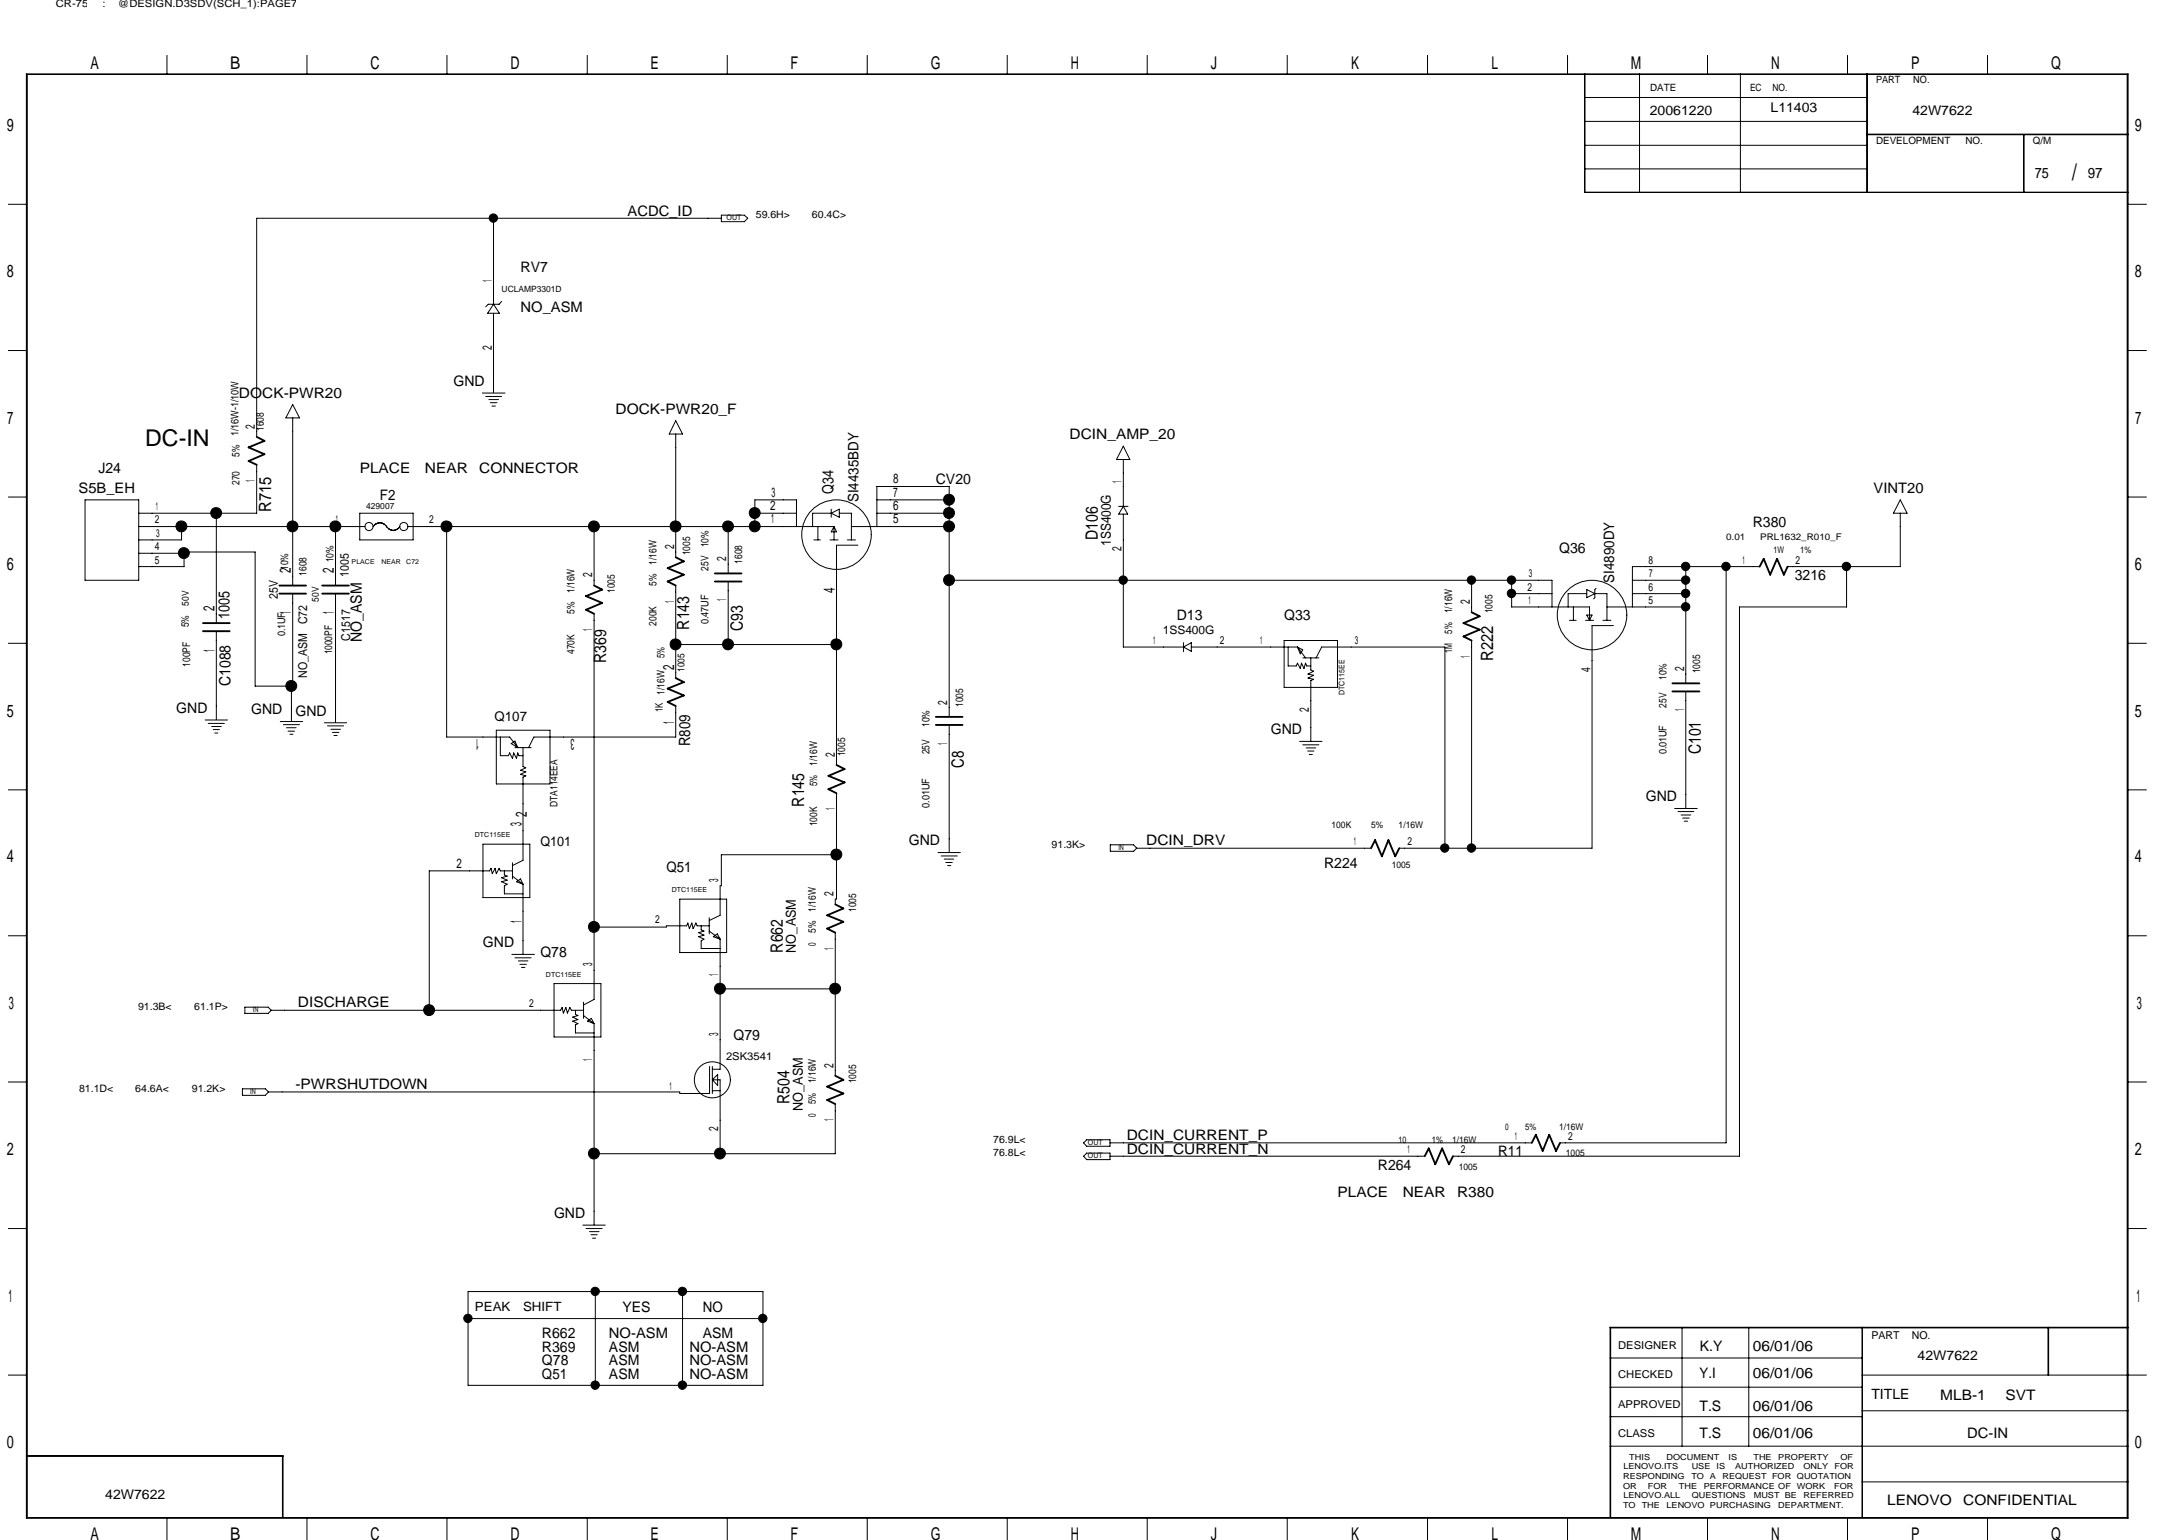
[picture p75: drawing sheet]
<svg xmlns="http://www.w3.org/2000/svg" width="297mm" height="210mm" viewBox="0 0 297 210" stroke-linecap="round" stroke-linejoin="round" font-family="sans-serif">
<defs><g id="words">
<g font-size="3.1">
<text x="282.6" y="24.6">/</text>
<text x="19.8" y="60.8">DC-IN</text>
</g>
<g font-size="2.4">
<text x="12.4" y="9.4">A</text>
<text x="31.4" y="9.4">B</text>
<text x="50.5" y="9.4">C</text>
<text x="69.6" y="9.4">D</text>
<text x="88.7" y="9.4">E</text>
<text x="107.8" y="9.4">F</text>
<text x="127" y="9.4">G</text>
<text x="146" y="9.4">H</text>
<text x="165.1" y="9.4">J</text>
<text x="184.3" y="9.4">K</text>
<text x="203.4" y="9.4">L</text>
<text x="222.4" y="9.4">M</text>
<text x="241.6" y="9.4">N</text>
<text x="260.6" y="9.4">P</text>
<text x="279.7" y="9.4">Q</text>
<text x=".9" y="17.9">9</text>
<text x="291.2" y="17.9">9</text>
<text x=".9" y="37.8">8</text>
<text x="291.2" y="37.8">8</text>
<text x="1" y="57.8">7</text>
<text x="291.2" y="57.8">7</text>
<text x=".9" y="77.8">6</text>
<text x="291.2" y="77.8">6</text>
<text x=".9" y="97.7">5</text>
<text x="291.2" y="97.7">5</text>
<text x=".9" y="117.6">4</text>
<text x="291.2" y="117.6">4</text>
<text x="1.2" y="137.6">3</text>
<text x="291.4" y="137.6">3</text>
<text x=".9" y="157.5">2</text>
<text x="291.2" y="157.5">2</text>
<text x="1.1" y="177.5">1</text>
<text x="291.4" y="177.5">1</text>
<text x=".9" y="197.4">0</text>
<text x="291.2" y="197.4">0</text>
<text x="12.4" y="210">A</text>
<text x="31.4" y="210">B</text>
<text x="50.5" y="210">C</text>
<text x="69.6" y="210">D</text>
<text x="127" y="210">G</text>
<text x="146" y="210">H</text>
<text x="184.3" y="210">K</text>
<text x="203.4" y="210">L</text>
<text x="222.4" y="210">M</text>
<text x="241.6" y="210">N</text>
<text x="260.6" y="210">P</text>
<text x="279.7" y="210">Q</text>
<text x="88.7" y="210">E</text>
<text x="107.8" y="210">F</text>
<text x="165.1" y="210">J</text>
</g>
<g font-size="2.3">
<text x="37" y="69.8" transform="rotate(-90 37 69.8)">R715</text>
<text x="149.7" y="73.6" transform="rotate(-90 149.7 73.6)">D106</text>
<text x="94" y="85.9" transform="rotate(-90 94 85.9)">R143</text>
<text x="101.3" y="86.1" transform="rotate(-90 101.3 86.1)">C93</text>
<text x="82.7" y="90.4" transform="rotate(-90 82.7 90.4)">R369</text>
<text x="203.6" y="90.1" transform="rotate(-90 203.6 90.1)">R222</text>
<text x="131.4" y="104.7" transform="rotate(-90 131.4 104.7)">C8</text>
<text x="231.9" y="102.9" transform="rotate(-90 231.9 102.9)">C101</text>
<text x="109.7" y="110" transform="rotate(-90 109.7 110)">R145</text>
<text x="106.8" y="129.9" transform="rotate(-90 106.8 129.9)">R662</text>
<text x="107.7" y="150.5" transform="rotate(-90 107.7 150.5)">R504</text>
</g>
<g font-size="2.1">
<text x="113.7" y="67.4" transform="rotate(-90 113.7 67.4)">Q34</text>
<text x="29.2" y="83.3" transform="rotate(-90 29.2 83.3)">2</text>
<text x="39.7" y="83.8" transform="rotate(-90 39.7 83.8)">1</text>
<text x="39.7" y="78.2" transform="rotate(-90 39.7 78.2)">2</text>
<text x="45.5" y="83.8" transform="rotate(-90 45.5 83.8)">1</text>
<text x="45.5" y="78.2" transform="rotate(-90 45.5 78.2)">2</text>
<text x="113.9" y="80.9" transform="rotate(-90 113.9 80.9)">4</text>
<text x="29.2" y="88.9" transform="rotate(-90 29.2 88.9)">1</text>
<text x="31.3" y="84.4" transform="rotate(-90 31.3 84.4)">1005</text>
<text x="49.4" y="87.5" transform="rotate(-90 49.4 87.5)">NO_ASM</text>
<text x="31.5" y="93.6" transform="rotate(-90 31.5 93.6)">C1088</text>
<text x="91.9" y="91.4" transform="rotate(-90 91.9 91.4)">2</text>
<text x="65.3" y="100.8" transform="rotate(180 65.3 100.8)">1</text>
<text x="78.4" y="100.8" transform="rotate(180 78.4 100.8)">3</text>
<text x="91.9" y="98.8" transform="rotate(-90 91.9 98.8)">1</text>
<text x="94.1" y="101.8" transform="rotate(-90 94.1 101.8)">R809</text>
<text x="71.1" y="112.7" transform="rotate(-90 71.1 112.7)">3</text>
<text x="71.8" y="111.4" transform="rotate(-90 71.8 111.4)">2</text>
<text x="71.1" y="125.8" transform="rotate(-90 71.1 125.8)">1</text>
</g>
<g font-size="2">
<text x="85.6" y="29.4">ACDC_ID</text>
<text x="277.5" y="24.3">75</text>
<text x="284.7" y="24.3">97</text>
<text x="71" y="37.1">RV7</text>
<text x="71" y="42.5">NO_ASM</text>
<text x="61.8" y="52.6">GND</text>
<text x="32.6" y="54.3">DOCK-PWR20</text>
<text x="83.9" y="56.4">DOCK-PWR20_F</text>
<text x="145.9" y="59.9">DCIN_AMP_20</text>
<text x="13.4" y="64.5">J24</text>
<text x="49.1" y="64.5">PLACE</text>
<text x="58" y="64.5">NEAR</text>
<text x="65.4" y="64.5">CONNECTOR</text>
<text x="127.6" y="66">CV20</text>
<text x="10.7" y="67.2">S5B_EH</text>
<text x="51.8" y="68.2">F2</text>
<text x="117.1" y="68.5" transform="rotate(-90 117.1 68.5)">SI4435BDY</text>
<text x="239.1" y="71.8">R380</text>
<text x="255.5" y="67.2">VINT20</text>
<text x="212.6" y="75.4">Q36</text>
<text x="220.1" y="79.5" transform="rotate(-90 220.1 79.5)">SI4890DY</text>
<text x="244.8" y="79.1">3216</text>
<text x="160.5" y="84.6">D13</text>
<text x="175.1" y="84.6">Q33</text>
<text x="24" y="97.2">GND</text>
<text x="34.2" y="97.4">GND</text>
<text x="40.3" y="97.6">GND</text>
<text x="173.3" y="100.1">GND</text>
<text x="224.4" y="109.3">GND</text>
<text x="90.9" y="118.9">Q51</text>
<text x="123.9" y="115.3">GND</text>
<text x="156.3" y="115.3">DCIN_DRV</text>
<text x="180.6" y="118.4">R224</text>
<text x="65.9" y="129.2">GND</text>
<text x="73.7" y="130.4">Q78</text>
<text x="40.6" y="137.4">DISCHARGE</text>
<text x="100" y="141.8">Q79</text>
<text x="40.3" y="148.5">-PWRSHUTDOWN</text>
<text x="153.7" y="155.5">DCIN_CURRENT_P</text>
<text x="153.7" y="157.3">DCIN_CURRENT_N</text>
<text x="187.9" y="159.5">R264</text>
<text x="204.3" y="157.6">R11</text>
<text x="75.6" y="166.1">GND</text>
<text x="182.4" y="163.2">PLACE</text>
<text x="191.3" y="163.2">NEAR</text>
<text x="198.7" y="163.2">R380</text>
<text x="84.9" y="178.9">YES</text>
<text x="95.8" y="178.9">NO</text>
<text x="73.9" y="182.5">R662</text>
<text x="73.9" y="184.4">R369</text>
<text x="83.1" y="184.4">ASM</text>
<text x="83.1" y="182.5">NO-ASM</text>
<text x="94" y="184.4">NO-ASM</text>
<text x="95.8" y="182.5">ASM</text>
<text x="231.8" y="184.1">K.Y</text>
<text x="239.1" y="184.1">06/01/06</text>
<text x="73.9" y="186.2">Q78</text>
<text x="73.9" y="188">Q51</text>
<text x="83.1" y="188">ASM</text>
<text x="83.1" y="186.2">ASM</text>
<text x="94" y="186.2">NO-ASM</text>
<text x="94" y="188">NO-ASM</text>
<text x="231.8" y="187.8">Y.I</text>
<text x="239.1" y="187.8">06/01/06</text>
<text x="264.6" y="190.9">MLB-1</text>
<text x="273.5" y="190.9">SVT</text>
<text x="231.8" y="196">T.S</text>
<text x="231.8" y="192.4">T.S</text>
<text x="239.1" y="196">06/01/06</text>
<text x="239.1" y="192.4">06/01/06</text>
<text x="268.3" y="196">DC-IN</text>
<text x="257.4" y="205.2">LENOVO</text>
<text x="267.8" y="205.2">CONFIDENTIAL</text>
</g>
<g font-size="1.9">
<text x="151.5" y="74.4" transform="rotate(-90 151.5 74.4)">1SS400G</text>
<text x="108.5" y="129.9" transform="rotate(-90 108.5 129.9)">NO_ASM</text>
<text x="109.5" y="151.5" transform="rotate(-90 109.5 151.5)">NO_ASM</text>
<text x="255.2" y="190.7">TITLE</text>
</g>
<g font-size="1.8">
<text x="225" y="15.7">20061220</text>
<text x="241.5" y="15.3">L11403</text>
<text x="260.8" y="15.7">42W7622</text>
<text x="67.1" y="38.4" transform="rotate(-90 67.1 38.4)">1</text>
<text x="67.1" y="47.8" transform="rotate(-90 67.1 47.8)">2</text>
<text x="34.8" y="58.5" transform="rotate(-90 34.8 58.5)">2</text>
<text x="34.8" y="65.7" transform="rotate(-90 34.8 65.7)">1</text>
<text x="121.8" y="65.9">8</text>
<text x="152.9" y="65.8" transform="rotate(-90 152.9 65.8)">1</text>
<text x="105" y="69.6">2</text>
<text x="105.2" y="71.4">1</text>
<text x="105.2" y="67.7">3</text>
<text x="121.8" y="69.6">6</text>
<text x="121.8" y="71.4">5</text>
<text x="121.8" y="67.7">7</text>
<text x="91.9" y="74.9" transform="rotate(-90 91.9 74.9)">2</text>
<text x="99.1" y="76.5" transform="rotate(-90 99.1 76.5)">2</text>
<text x="152.9" y="75.1" transform="rotate(-90 152.9 75.1)">2</text>
<text x="80.8" y="78.7" transform="rotate(-90 80.8 78.7)">2</text>
<text x="91.9" y="82.2" transform="rotate(-90 91.9 82.2)">1</text>
<text x="99.1" y="82" transform="rotate(-90 99.1 82)">1</text>
<text x="200.4" y="82.4" transform="rotate(-90 200.4 82.4)">2</text>
<text x="80.8" y="86" transform="rotate(-90 80.8 86)">1</text>
<text x="200.4" y="89.7" transform="rotate(-90 200.4 89.7)">1</text>
<text x="216.9" y="91.6" transform="rotate(-90 216.9 91.6)">4</text>
<text x="229.7" y="91.5" transform="rotate(-90 229.7 91.5)">2</text>
<text x="67.4" y="98.3">Q107</text>
<text x="129.2" y="101.5" transform="rotate(-90 129.2 101.5)">1</text>
<text x="129.2" y="96.1" transform="rotate(-90 129.2 96.1)">2</text>
<text x="178.5" y="97.1" transform="rotate(-90 178.5 97.1)">2</text>
<text x="229.7" y="96.9" transform="rotate(-90 229.7 96.9)">1</text>
<text x="113.9" y="103.2" transform="rotate(-90 113.9 103.2)">2</text>
<text x="113.9" y="110.5" transform="rotate(-90 113.9 110.5)">1</text>
<text x="62.3" y="118.4">2</text>
<text x="73.7" y="115.4">Q101</text>
<text x="98" y="120.2" transform="rotate(-90 98 120.2)">3</text>
<text x="113.7" y="122.2" transform="rotate(-90 113.7 122.2)">2</text>
<text x="80.8" y="131.7" transform="rotate(-90 80.8 131.7)">3</text>
<text x="113.7" y="129.5" transform="rotate(-90 113.7 129.5)">1</text>
<text x="98" y="133.1" transform="rotate(-90 98 133.1)">1</text>
<text x="98" y="141.2" transform="rotate(-90 98 141.2)">3</text>
<text x="80.8" y="144.7" transform="rotate(-90 80.8 144.7)">1</text>
<text x="113.7" y="145.6" transform="rotate(-90 113.7 145.6)">2</text>
<text x="98" y="154.3" transform="rotate(-90 98 154.3)">2</text>
<text x="113.7" y="152.9" transform="rotate(-90 113.7 152.9)">1</text>
<text x="261.5" y="185.4">42W7622</text>
<text x="14.3" y="204.4">42W7622</text>
</g>
<g font-size="1.7">
<text x="37.9" y="81.7" transform="rotate(-90 37.9 81.7)">25V</text>
<text x="47.6" y="78.6" transform="rotate(-90 47.6 78.6)">1005</text>
<text x="41.9" y="85.1" transform="rotate(-90 41.9 85.1)">C72</text>
<text x="47.7" y="87.3" transform="rotate(-90 47.7 87.3)">C1517</text>
<text x="41.9" y="92.5" transform="rotate(-90 41.9 92.5)">NO_ASM</text>
<text x="64.8" y="178.8">PEAK</text>
<text x="71.3" y="178.8">SHIFT</text>
</g>
<text font-size="1.6" x="158.6" y="86.4">1SS400G</text>
<g font-size="1.5">
<text x="21.1" y="71.4">2</text>
<text x="21.2" y="69.6">1</text>
<text x="45.8" y="71.4">1</text>
<text x="58.5" y="71.4">2</text>
<text x="21.1" y="76.9">5</text>
<text x="21.1" y="75.1">4</text>
<text x="21.3" y="73.2">3</text>
<text x="224.8" y="76.9">8</text>
<text x="237.7" y="76.9">1</text>
<text x="244.9" y="76.9">2</text>
<text x="208.3" y="80.5">2</text>
<text x="208.4" y="82.3">1</text>
<text x="208.5" y="78.7">3</text>
<text x="224.8" y="80.5">6</text>
<text x="224.8" y="82.3">5</text>
<text x="224.9" y="78.7">7</text>
<text x="157.3" y="87.8">1</text>
<text x="166.4" y="87.8">2</text>
<text x="171.9" y="87.8">1</text>
<text x="184.8" y="87.8">3</text>
<text x="184.7" y="115.2">1</text>
<text x="191.9" y="115.2">2</text>
<text x="89.4" y="125.8">2</text>
<text x="72.2" y="137.3">2</text>
<text x="91.3" y="148.7">1</text>
<text x="99" y="144.6">2SK3541</text>
<text x="206.6" y="155.4">1</text>
<text x="213.9" y="155.4">2</text>
<text x="192" y="157.3">1</text>
<text x="199.2" y="157.3">2</text>
<text x="220.7" y="183.9">DESIGNER</text>
<text x="255.2" y="182.6">PART</text>
<text x="260.7" y="182.6">NO.</text>
<text x="220.7" y="191.9">APPROVED</text>
<text x="220.7" y="187.9">CHECKED</text>
<text x="220.7" y="196">CLASS</text>
</g>
<g font-size="1.4">
<text x="7.6" y=".9">CR-75</text>
<text x="14" y=".9">:</text>
<text x="16.1" y=".9">@DESIGN.D3SDV(SCH_1):PAGE7</text>
<text x="255.9" y="11.3">PART</text>
<text x="260.9" y="11.3">NO.</text>
<text x="225" y="12.4">DATE</text>
<text x="238.7" y="12.4">EC</text>
<text x="241.7" y="12.4">NO.</text>
<text x="255.9" y="19.6">DEVELOPMENT</text>
<text x="268.1" y="19.6">NO.</text>
<text x="277.2" y="19.6">Q/M</text>
<text x="103.1" y="29.7">59.6H&gt;</text>
<text x="110.7" y="29.7">60.4C&gt;</text>
<text x="32.5" y="59.5" transform="rotate(-90 32.5 59.5)">1/16W-1/10W</text>
<text x="36" y="58.8" transform="rotate(-90 36 58.8)">1608</text>
<text x="32.7" y="62.3" transform="rotate(-90 32.7 62.3)">5%</text>
<text x="32.7" y="66.1" transform="rotate(-90 32.7 66.1)">270</text>
<text x="39.3" y="77.7" transform="rotate(-90 39.3 77.7)">10%</text>
<text x="45.5" y="76.7" transform="rotate(-90 45.5 76.7)">10%</text>
<text x="89.5" y="77" transform="rotate(-90 89.5 77)">1/16W</text>
<text x="94.1" y="75.7" transform="rotate(-90 94.1 75.7)">1005</text>
<text x="96.6" y="77.8" transform="rotate(-90 96.6 77.8)">25V</text>
<text x="96.6" y="74.6" transform="rotate(-90 96.6 74.6)">10%</text>
<text x="101.2" y="76.8" transform="rotate(-90 101.2 76.8)">1608</text>
<text x="41.8" y="78.5" transform="rotate(-90 41.8 78.5)">1608</text>
<text x="78.4" y="83.7" transform="rotate(-90 78.4 83.7)">5%</text>
<text x="78.4" y="80.9" transform="rotate(-90 78.4 80.9)">1/16W</text>
<text x="83.9" y="80.9" transform="rotate(-90 83.9 80.9)">1005</text>
<text x="89.5" y="79.8" transform="rotate(-90 89.5 79.8)">5%</text>
<text x="198" y="83.6" transform="rotate(-90 198 83.6)">1/16W</text>
<text x="203.5" y="83.6" transform="rotate(-90 203.5 83.6)">1005</text>
<text x="25.7" y="85.5" transform="rotate(-90 25.7 85.5)">5%</text>
<text x="38.9" y="86.8" transform="rotate(-90 38.9 86.8)">0.1UF</text>
<text x="45.3" y="89.2" transform="rotate(-90 45.3 89.2)">1000PF</text>
<text x="78.4" y="89.2" transform="rotate(-90 78.4 89.2)">470K</text>
<text x="89.5" y="85.3" transform="rotate(-90 89.5 85.3)">200K</text>
<text x="90.6" y="89.7" transform="rotate(-90 90.6 89.7)">5%</text>
<text x="96.6" y="85.1" transform="rotate(-90 96.6 85.1)">0.47UF</text>
<text x="198" y="89.1" transform="rotate(-90 198 89.1)">1M</text>
<text x="198" y="86.4" transform="rotate(-90 198 86.4)">5%</text>
<text x="25.9" y="90.9" transform="rotate(-90 25.9 90.9)">100PF</text>
<text x="90.6" y="94.7" transform="rotate(-90 90.6 94.7)">1/16W</text>
<text x="227.3" y="92.7" transform="rotate(-90 227.3 92.7)">10%</text>
<text x="231.9" y="91.8" transform="rotate(-90 231.9 91.8)">1005</text>
<text x="90.4" y="97.1" transform="rotate(-90 90.4 97.1)">1K</text>
<text x="126.8" y="99.1" transform="rotate(-90 126.8 99.1)">10%</text>
<text x="131.4" y="96.4" transform="rotate(-90 131.4 96.4)">1005</text>
<text x="227.3" y="96.5" transform="rotate(-90 227.3 96.5)">25V</text>
<text x="111.5" y="104.4" transform="rotate(-90 111.5 104.4)">1/16W</text>
<text x="111.5" y="107.2" transform="rotate(-90 111.5 107.2)">5%</text>
<text x="115.3" y="103.1" transform="rotate(-90 115.3 103.1)">1005</text>
<text x="126.8" y="102.9" transform="rotate(-90 126.8 102.9)">25V</text>
<text x="227.3" y="102.9" transform="rotate(-90 227.3 102.9)">0.01UF</text>
<text x="76" y="110.1" transform="rotate(-90 76 110.1)">DTA114EEA</text>
<text x="111.5" y="112.6" transform="rotate(-90 111.5 112.6)">100K</text>
<text x="126.8" y="110.2" transform="rotate(-90 126.8 110.2)">0.01UF</text>
<text x="143.4" y="115.6">91.3K&gt;</text>
<text x="111.2" y="124.3" transform="rotate(-90 111.2 124.3)">1/16W</text>
<text x="116.8" y="124.3" transform="rotate(-90 116.8 124.3)">1005</text>
<text x="111.2" y="129" transform="rotate(-90 111.2 129)">0</text>
<text x="111.2" y="127.2" transform="rotate(-90 111.2 127.2)">5%</text>
<text x="18.8" y="137.7">91.3B&lt;</text>
<text x="26.5" y="137.7">61.1P&gt;</text>
<text x="10.8" y="148.8">81.1D&lt;</text>
<text x="18.5" y="148.8">64.6A&lt;</text>
<text x="26.2" y="148.8">91.2K&gt;</text>
<text x="111.2" y="147.7" transform="rotate(-90 111.2 147.7)">1/16W</text>
<text x="116.8" y="147.7" transform="rotate(-90 116.8 147.7)">1005</text>
<text x="111.2" y="152.4" transform="rotate(-90 111.2 152.4)">0</text>
<text x="111.2" y="150.5" transform="rotate(-90 111.2 150.5)">5%</text>
<text x="135.5" y="155.8">76.9L&lt;</text>
<text x="135.5" y="157.6">76.8L&lt;</text>
</g>
<g font-size="1.3">
<text x="235.4" y="73.6">0.01</text>
<text x="240.1" y="73.6">PRL1632_R010_F</text>
<text x="241.9" y="75.4">1W</text>
<text x="245.5" y="75.4">1%</text>
<text x="25.7" y="82.6" transform="rotate(-90 25.7 82.6)">50V</text>
<text x="43.5" y="82" transform="rotate(-90 43.5 82)">50V</text>
<text x="93.3" y="91.6" transform="rotate(-90 93.3 91.6)">1005</text>
<text x="181.6" y="112.9">100K</text>
<text x="187" y="112.9">5%</text>
<text x="190.8" y="112.9">1/16W</text>
<text x="189.8" y="118.4">1005</text>
<text x="190.8" y="155.8">10</text>
<text x="195.3" y="155.8">1%</text>
<text x="198" y="155.8">1/16W</text>
<text x="205.3" y="154">0</text>
<text x="208" y="154">5%</text>
<text x="212.6" y="154">1/16W</text>
<text x="199" y="159.5">1005</text>
<text x="213.6" y="157.6">1005</text>
</g>
<g font-size="1.2">
<text x="68.4" y="39.8">UCLAMP3301D</text>
<text x="49.9" y="69.4">429007</text>
</g>
<g font-size="1.1">
<text x="183.4" y="94.8" transform="rotate(-90 183.4 94.8)">DTC115EE</text>
<text x="221.4" y="203">OR</text>
<text x="221.4" y="201.7">RESPONDING</text>
<text x="221.4" y="200.4">LENOVO.ITS</text>
<text x="222.2" y="199.1">THIS</text>
<text x="224.7" y="203">FOR</text>
<text x="227.3" y="199.1">DOCUMENT</text>
<text x="229" y="203">THE</text>
<text x="230.7" y="201.7">TO</text>
<text x="230.7" y="200.4">USE</text>
<text x="232.4" y="203">PERFORMANCE OF</text>
<text x="233.2" y="201.7">A</text>
<text x="234.1" y="200.4">IS</text>
<text x="234.9" y="201.7">REQUEST FOR QUOTATION</text>
<text x="235.8" y="199.1">IS</text>
<text x="236.6" y="200.4">AUTHORIZED</text>
<text x="239.1" y="199.1">THE</text>
<text x="242.5" y="199.1">PROPERTY</text>
<text x="245.1" y="203">WORK</text>
<text x="246" y="200.4">ONLY</text>
<text x="250.1" y="203">FOR</text>
<text x="250.2" y="200.4">FOR</text>
<text x="251" y="199.1">OF</text>
<text x="221.4" y="205.6">TO</text>
<text x="221.4" y="204.3">LENOVO.ALL</text>
<text x="223.9" y="205.6">THE</text>
<text x="227.3" y="205.6">LENOVO PURCHASING</text>
<text x="230.7" y="204.3">QUESTIONS</text>
<text x="239.2" y="204.3">MUST BE</text>
<text x="242.5" y="205.6">DEPARTMENT.</text>
<text x="246" y="204.3">REFERRED</text>
</g>
<g font-size="1">
<text x="99.1" y="30.1">OUT</text>
<text x="152.5" y="115.9">IN</text>
<text x="34.5" y="138">IN</text>
<text x="34.1" y="149.1">IN</text>
<text x="148.4" y="157.9">OUT</text>
<text x="148.4" y="156.1">OUT</text>
</g>
<g font-size=".9">
<text x="48" y="76.9">PLACE</text>
<text x="52" y="76.9">NEAR</text>
<text x="55.4" y="76.9">C72</text>
<text x="64.8" y="114.2">DTC115EE</text>
<text x="91.6" y="121.7">DTC115EE</text>
<text x="74.5" y="133.2">DTC115EE</text>
</g>
</g></defs>
<g fill="none" stroke="#000" stroke-width=".25">
<path d="M35 59.6l1.1 .5-2.2 .9 2.2 .9-2.2 1 1.1 .5M38.1 79.8h3.6M43.9 79.8h3.7M81 79.8l1.1 .6-2.2 .9 2.2 .9-2.2 .9 1.1 .6M92.2 76l1.1 .5-2.2 1 2.2 .9-2.2 .9 1.1 .5M97.5 79.3h3.6M97.5 78.2h3.6M240 77.3l.5-1.1 .9 2.2 1-2.2 .9 2.2 .5-1.1M27.7 86.1h3.6M27.7 85h3.6M38.1 80.9h3.6M43.9 80.9h3.7"/>
<path d="M92.2 92.5l1.1 .5-2.2 .9 2.2 .9-2.2 .9 1.1 .6M127.6 98.8h3.7M127.6 97.7h3.7M200.7 83.5l1.1 .5-2.2 1 2.2 .9-2.2 .9 1.1 .5M228.1 94.3h3.7M228.1 93.2h3.7M114.1 104.3l1.1 .6-2.2 .9 2.2 .9-2.2 .9 1.1 .6M187 115.7l.5-1.1 1 2.2 .9-2.2 .9 2.2 .5-1.1M113.9 123.3l1.1 .6-2.2 .9 2.2 .9-2.2 .9 1.1 .6M113.9 146.7l1.1 .5-2.2 1 2.2 .9-2.2 .9 1.1 .5M194.3 157.6l.6-1 .8 2.1 1-2.1 .9 2.1 .6-1.1M208.9 155.8l.6-1.1 .9 2.2 .9-2.2 .9 2.2 .6-1.1"/>
</g>
<g fill="none" stroke="#000" stroke-width=".14">
<path d="M3.6 10.1h286.6v196.9h-286.6zM3.7 10.2h286.4v196.7h-286.4zM22.8 7.5v2.6M41.9 7.5v2.6M61 7.5v2.6M80.1 7.5v2.6M99.2 7.5v2.6M118.3 7.5v2.6M137.4 7.5v2.6M156.5 7.5v2.6M175.6 7.5v2.6M194.7 7.5v2.6"/>
<path d="M213.8 7.5v2.6M216.1 10.1v16.1h74.1M216.1 19.8h38.5M216.1 16.6h38.5M216.1 13.3h38.5M216.2 10.1v16.1M223.6 10.1v16.1M232.9 7.5v2.6M237.4 10.1v16.1M252 7.5v2.6M254.6 18.4h35.6M254.6 10.1v16.1"/>
<path d="M254.6 18.3h35.6M254.7 10.1v16.1M271.1 7.5v2.6M276 18.4v7.8M276.1 18.4v7.8M1.1 27.9h2.5M67.3 29.8v11.7M98.4 29.8h-63.4v29.8M98.4 29.3h3.1l.5 .5-.5 .4h-3.1zM216.1 26.2h74.1M216.2 23h38.4M290.2 27.9h2.5"/>
<path d="M1.1 47.8h2.5M39.9 57v22.8M39.9 55.2l.9 1.8h-1.8zM65.8 53.6h3.1M66.2 54.1h2.2M66.7 54.5h1.3M66.9 54.9h.9M67.1 55.4h.5M67.3 42.7v10.8M67.3 41.5l.8 1.2h-1.6zM68.4 41.1l-.3 .4h-1.5l-.4 .3M92.2 59.2v16.8"/>
<path d="M92.2 57.4l.9 1.8h-1.8zM290.2 47.8h2.5M1.1 67.8h2.5M11.6 68.2h7.3v10.9h-7.3zM18.9 77.3h6.2v-2h9.7v18.3h5.1v-12.7M18.9 71.8h30.9M18.9 75.4h6.2M24.8 71.8v1.8h-5.9M29.5 70v15M35 63.4v6.6h-16.1M45.8 71.8v8M49.1 70h7.2v3.6h-7.2z"/>
<path d="M51.1 71.6l-.1 .1M51.8 71.3h-.3l-.4 .3M51.9 71.3h.3l.3 .3M52.3 71.4h.1M52.6 71.6l.1 .2M52.7 71.8l.2 .2M52.9 72l.4 .3h.3M54.4 72l-.4 .3h-.4M54.5 71.8l-.1 .2M55.6 71.8h58.1M60.9 71.8v28.7h8.6l1.1 1.4M81 71.8v8"/>
<path d="M92.2 79.8v12.7M99.3 71.8v6.4M99.3 79.3v8.6M103 70h5.6M103 71.8v-3.6h5.6v3.6M111 73.6h.9M111.5 71.8v1.8M113.2 73.6h1.1M113.4 70h-2.6v1.8M113.4 69.4v1.1M113.4 70l1.1-.6v1.1zM113.7 71.8v1.8"/>
<path d="M113.7 71.8l.4 .7h-.7zM114.5 70h1.6v3.6M115.6 73.6h1.1M116.1 71.8h13.4M117 74.3h-2.9v30M119.6 71.8v-5.5h9.9v31.4M119.6 70h9.9M119.6 68.2h9.9M129.5 79.1h82.2v3.7M152.6 69h1.2M153.2 62.7v6.3M153.2 70.1v18.1h8.2"/>
<path d="M153.2 60.8l.9 1.9h-1.8zM153.2 69l.6 1.1h-1.2zM200.7 79.1v4.4M206.2 79.1v3.7h10.6v1.8M222.6 79.1h7.3M229.9 77.3h10.1M229.9 77.3h-7.3v5.5M229.9 77.3v3.6M235.4 77.3v78.5h-22.6M251.8 77.3v5.5h-14.6v74.8h-39M259.2 68.2l.9 1.8h-1.9zM259.2 70v7.3h-15.4"/>
<path d="M290.2 67.8h2.5M1.1 87.7h2.5M28 98.2h3M28.4 98.6h2.2M28.9 99.1h1.3M29.1 99.5h.8M29.3 99.9h.4M29.5 86.1v12M38.2 98.4h3.1M38.6 98.8h2.2M39.1 99.2h1.3M39.3 99.7h.9"/>
<path d="M39.7 93.6v4.7M44.2 98.6h3.1M44.7 99h2.2M45.1 99.4h1.3M45.3 99.9h.9M45.8 80.9v17.6M67.7 99.6h7.3v7.3h-7.3zM81 83.7v52.6l-1.4 .7M92.2 96.3v4.2h-19.4l-.7 1.4M92.2 87.9h21.9M129.5 98.8v17.4M161.4 87.6v1.3"/>
<path d="M161.4 88.2l1.1-.6v1.2zM162.5 88.2h14.5M175.1 87.3h7.3v6.4h-7.3zM175.7 88.2v2.6h1.1l.2-.4 .3 .7 .2-.7 .3 .7 .3-.7 .1 .4h.6M177 88.2l.7 .4-.4 .6zM177 88.2l1.1 1.5M177.7 89.7h2.2M178.8 89.7v1.7l.4 .1-.8 .4 .8 .2-.8 .4 .8 .1-.4 .2v8.2M179.5 89.7l.8-1.5h16.8v27.5M200.7 87.3v28.4M206.2 80.9h5.5M214 84.6h1"/>
<path d="M214.6 82.8v1.8M216.2 84.6h1.1M216.4 80.4l1.1 .5-1.1 .6zM216.4 80.9h-2.5v1.9M216.4 83.9h.7l-.3 .7zM217.5 80.9h1.7v3.7M217.7 80.2l-.2 .2v1.1l-.2 .2M218.6 84.6h1.1M219.2 82.8h10.7M220 85.3h-2.9v30.4h-26.3M222.6 80.9h7.3M229.9 80.9v12.3"/>
<path d="M229.9 94.3v15.9M290.2 87.7h2.5M1.1 107.7h2.5M39.5 100.1h.5M45.5 100.3h.5M65.9 115.1h6.4v7.3h-6.4zM68.2 100.5v2.5h1.1l.2-.3 .4 .7 .2-.7 .3 .7 .2-.7 .2 .3h.5M68.8 118.7v.6l.4 .2-.8 .2 .8 .3-.8 .2 .8 .4-.4 .2v1.1h2.5M69.7 101.4l.5-.4 .4 .9zM69.9 118.7h-1.7l-.1-.3-.4 .7-.2-.7-.4 .7-.1-.7-.2 .3h-8.3v19.1M69.9 117.6v2.2M69.9 119.5l1.4 1.1"/>
<path d="M70.2 101.9h2.2M71.3 101.9v2.6l.4 .2-.7 .3 .7 .2-.7 .4 .7 .2-.4 .2v11.3l-1.4 .7M114.1 108.2v14.4h-.2v.7M114.1 116.5h-15.7v4.3h-.2v4l-1.5 .7M127.9 116.2h3.1M128.4 116.7h2.2M128.8 117.1h1.3M129 117.6h.9M129.2 118h.5M151.4 115.2h3.2l.4 .5-.4 .4h-3.2zM155 115.7h32M177.2 101.1h3.1"/>
<path d="M177.7 101.6h2.2M178.1 102h1.3M178.3 102.4h.9M178.6 102.9h.4M228.4 110.2h3.1M228.9 110.7h2.1M229.3 111.1h1.3M229.5 111.5h.9M229.7 112h.5M290.2 107.7h2.5M1.1 127.6h2.5M33.4 137.3h3.2l.4 .5-.4 .4h-3.2z"/>
<path d="M37 137.8h39.5l.2-.4 .1 .7 .4-.7 .2 .7 .3-.7 .2 .4h1.7M69.8 130.1h3.1M70.2 130.6h2.2M70.4 120.2l.6-.4 .3 .8zM70.7 131h1.3M70.9 131.5h.9M71.1 131.9h.5M71.3 120.6v9.5M75.6 134.1h6.4v7.3h-6.4zM78.5 137.8v.5l.3 .2-.7 .2 .7 .3-.7 .2 .7 .4-.3 .1v1.1h2.5M79.6 136.7v2.2M79.6 138.5l1.4 1.1"/>
<path d="M80.1 139.2l.5-.3 .4 .7zM81 139.6v27.4M92.7 122.6h6.4v7.3h-6.4zM95.6 126.2v.6l.4 .2-.7 .2 .7 .3-.7 .2 .7 .4-.4 .2v1h2.6M96.7 126.2h-1.6l-.2-.3-.4 .7-.1-.7-.4 .7-.2-.7-.2 .3h-2.7v.2h-9.9M96.7 125.1v2.2M96.7 127l1.5 1.1M97.3 127.7l.5-.4 .4 .8zM98.2 128.1v17.7h-1M98.2 134.8h15.7M113.9 127.2v19.5M290.2 127.6h2.5"/>
<path d="M1.1 147.5h2.5M33.1 148.5h3.1l.4 .4-.4 .5h-3.1zM96.8 145.4v3.7h-4.1v-.2h-56.1M97.2 147.2h1v10.1M97.2 145.4v3.7M97.2 147.2l.7-.7v1.5zM97.2 148.7h1M113.9 150.5v6.8h-32.9M148.2 155.4h3.2v.9h-3.2l-.4-.5zM148.2 157.2h3.2v.9h-3.2l-.4-.5zM151.4 155.8h57.5M151.4 157.6h42.9"/>
<path d="M290.2 147.5h2.5M1.1 167.5h2.5M63.8 176.1h40.3v12.8h-40.3zM63.8 179.8h40.3M79.5 167h3M79.9 167.5h2.2M80.4 167.9h1.3M80.6 168.4h.8M80.8 168.8h.4M81.2 176.1v12.8M93.1 176.1v12.8M290.2 167.5h2.5"/>
<path d="M1.1 187.5h2.5M3.6 198.5h35v8.4M3.6 198.5h35M38.5 198.5v8.4M219.6 197.2h70.6M219.6 181.1h70.6M219.6 193.2h34.4M219.6 189.1h34.4M219.6 185.2h34.4M219.7 181v25.9M229.4 181v16.2M238.5 181v16.2"/>
<path d="M254 187.5h38.7M254 181v25.9M254 192.4h36.2M279.3 181v6.5M279.4 181v6.5M290.2 181h-70.6v25.9M22.8 206.9v3M41.9 206.9v3M61 206.9v3M80.1 206.9v3M99.2 206.9v3M118.3 206.9v3"/>
<path d="M137.4 206.9v3M156.5 206.9v3M175.6 206.9v3M194.7 206.9v3M213.8 206.9v3M232.9 206.9v3M252 206.9v3M254 202.1h36.2M271.1 206.9v3"/>
<circle cx="50.3" cy="71.8" r=".56"/>
<circle cx="55.1" cy="71.8" r=".56"/>
<circle cx="114.1" cy="72.9" r="4.7"/>
<circle cx="217.1" cy="83.9" r="4.7"/>
<circle cx="97.1" cy="147.2" r="2.46"/>
</g>
<g fill="#000" stroke="#000" stroke-width=".14">
<circle cx="67.3" cy="29.7" r=".57"/>
<circle cx="24.7" cy="71.8" r=".75"/>
<circle cx="25.1" cy="75.4" r=".75"/>
<circle cx="29.5" cy="70" r=".75"/>
<circle cx="39.9" cy="71.8" r=".75"/>
<circle cx="45.7" cy="71.8" r=".75"/>
<circle cx="60.9" cy="71.8" r=".75"/>
<circle cx="81" cy="71.8" r=".75"/>
<circle cx="92.1" cy="71.8" r=".75"/>
<circle cx="99.3" cy="71.8" r=".75"/>
<circle cx="102.9" cy="70" r=".75"/>
<circle cx="102.9" cy="71.8" r=".75"/>
<circle cx="129.4" cy="79.1" r=".75"/>
<circle cx="129.4" cy="68.1" r=".75"/>
<circle cx="129.4" cy="70" r=".75"/>
<circle cx="129.4" cy="71.8" r=".75"/>
<circle cx="153.2" cy="79.1" r=".57"/>
<circle cx="200.7" cy="79.1" r=".57"/>
<circle cx="206.1" cy="79.1" r=".57"/>
<circle cx="229.9" cy="77.2" r=".57"/>
<circle cx="229.9" cy="79.1" r=".57"/>
<circle cx="235.4" cy="77.2" r=".57"/>
<circle cx="251.8" cy="77.2" r=".57"/>
<circle cx="39.7" cy="93.5" r=".75"/>
<circle cx="92.1" cy="87.9" r=".75"/>
<circle cx="99.3" cy="87.9" r=".75"/>
<circle cx="114.1" cy="87.9" r=".75"/>
<circle cx="206.1" cy="80.9" r=".57"/>
<circle cx="229.9" cy="80.9" r=".57"/>
<circle cx="229.9" cy="82.7" r=".57"/>
<circle cx="114.1" cy="116.5" r=".75"/>
<circle cx="197" cy="115.6" r=".57"/>
<circle cx="200.7" cy="115.6" r=".57"/>
<circle cx="58.5" cy="137.7" r=".75"/>
<circle cx="81" cy="126.4" r=".75"/>
<circle cx="98.2" cy="134.8" r=".75"/>
<circle cx="113.9" cy="134.8" r=".75"/>
<circle cx="81" cy="157.3" r=".75"/>
<circle cx="98.2" cy="157.3" r=".75"/>
<circle cx="63.8" cy="179.8" r=".57"/>
<circle cx="81.2" cy="176.1" r=".57"/>
<circle cx="93.1" cy="176.1" r=".57"/>
<circle cx="104" cy="179.8" r=".57"/>
<circle cx="81.2" cy="188.9" r=".57"/>
<circle cx="93.1" cy="188.9" r=".57"/>
</g>
<use href="#words"/>
</svg>
